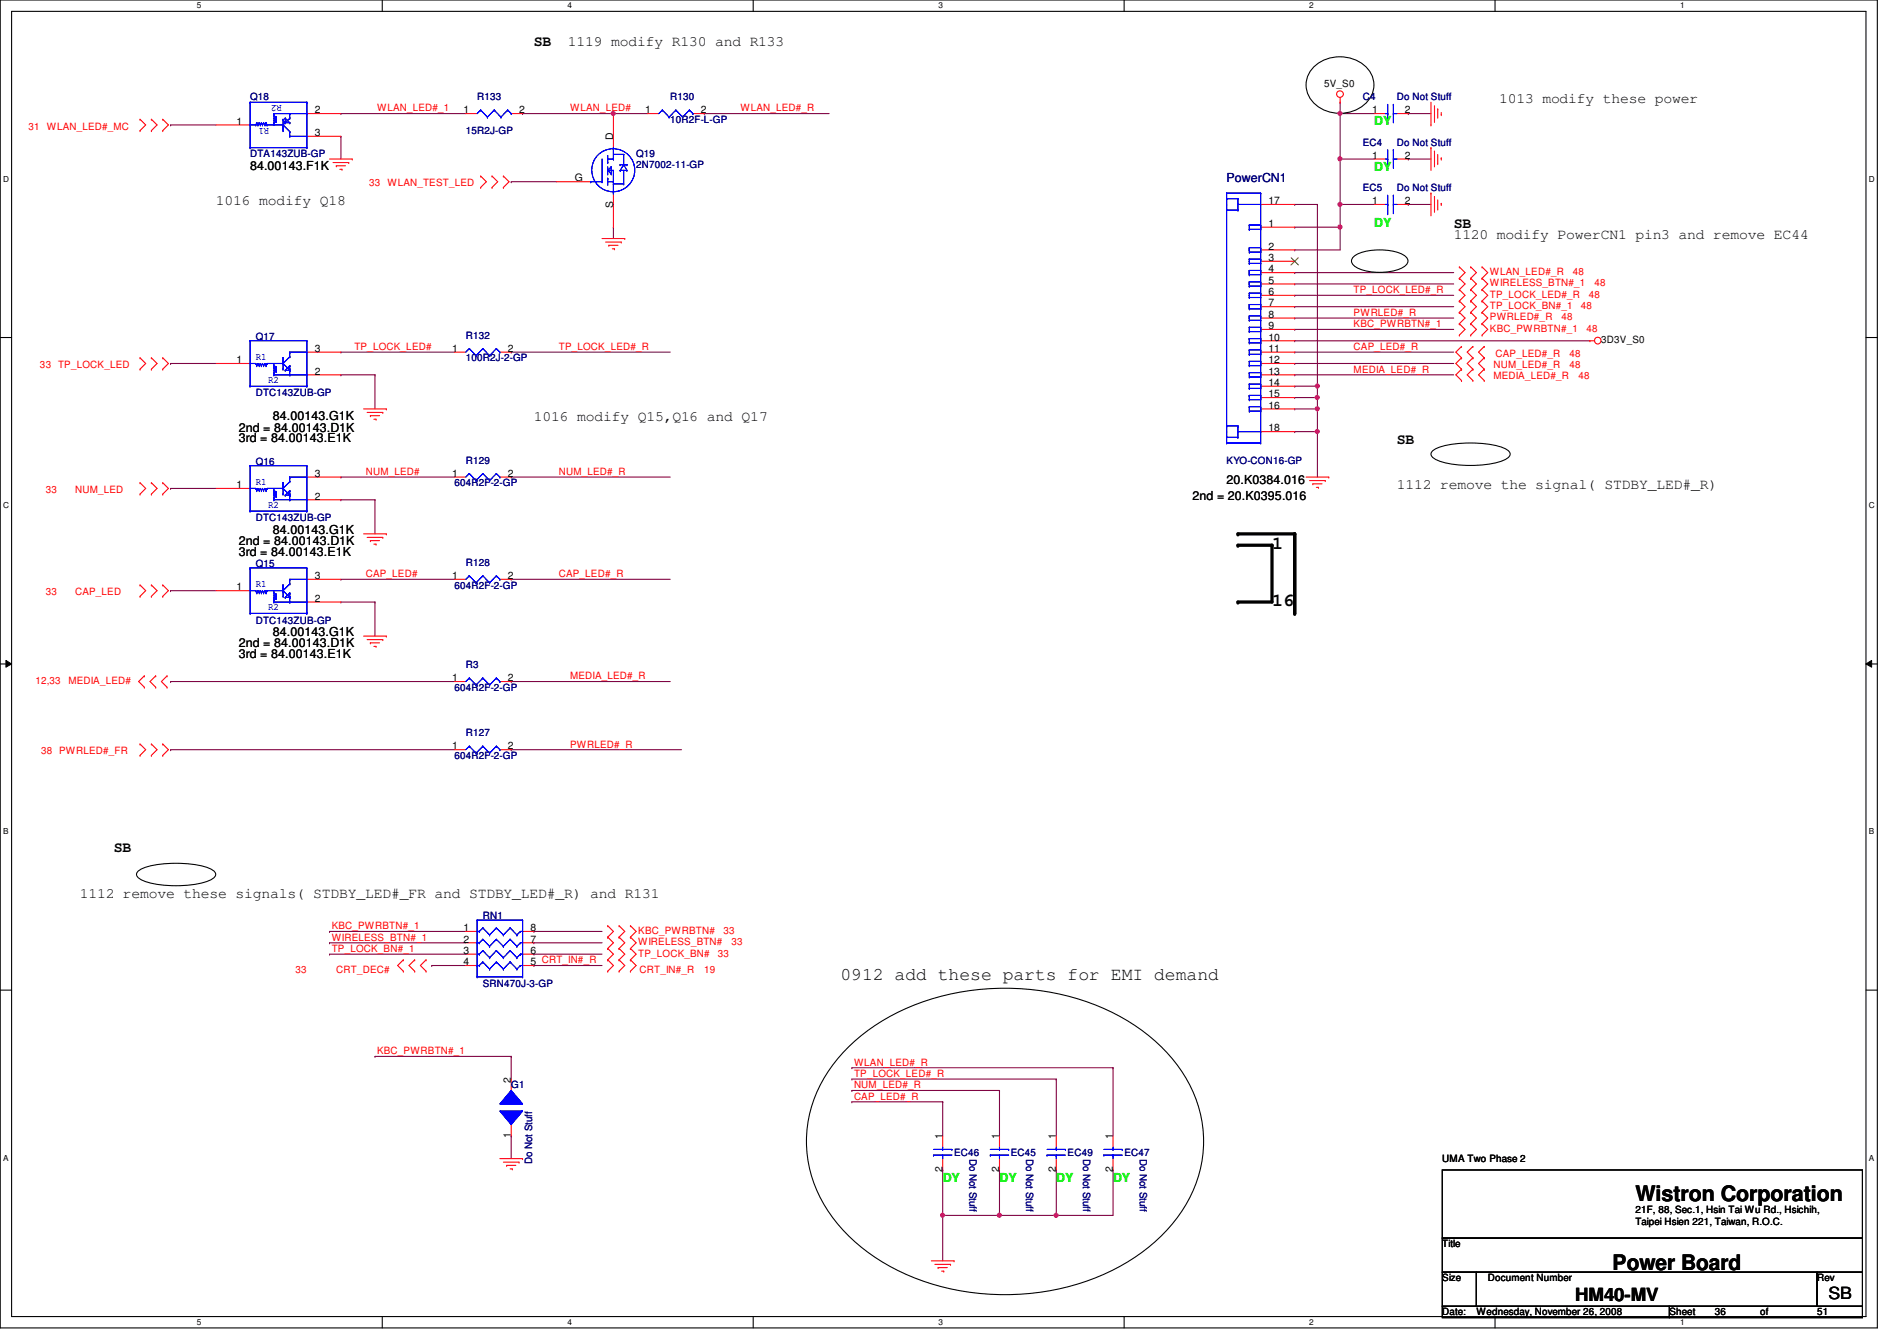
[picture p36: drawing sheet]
<svg xmlns="http://www.w3.org/2000/svg" width="297mm" height="210mm" viewBox="0 0 297 210" stroke-linecap="round" stroke-linejoin="round" font-family="sans-serif">
<defs><g id="words">
<g font-size="3.3">
<text x="256.1" y="188">Wistron Corporation</text>
<text x="252.5" y="198.7">Power Board</text>
</g>
<g font-size="2.8">
<text x="199.2" y="85.9">1</text>
<text x="199.2" y="94.8">16</text>
<text x="131.6" y="153.4">0912 add these parts for EMI demand</text>
<text x="246.6" y="203.7">HM40-MV</text>
</g>
<text font-size="2.6" x="286.3" y="203.3">SB</text>
<g font-size="2.3">
<text x="83.6" y="7.2">SB</text>
<text x="88.9" y="7.2">1119 modify R130 and R133</text>
<text x="234.7" y="16.1">1013 modify these power</text>
<text x="33.8" y="32.1">1016 modify Q18</text>
<text x="227.6" y="35.6">SB</text>
<text x="227.6" y="37.4">1120 modify PowerCN1 pin3 and remove EC44</text>
<text x="83.6" y="65.9">1016 modify Q15,Q16 and Q17</text>
<text x="218.7" y="69.4">SB</text>
<text x="218.7" y="76.5">1112 remove the signal( STDBY_LED#_R)</text>
<text x="17.8" y="133.4">SB</text>
<text x="12.5" y="140.5">1112 remove these signals( STDBY_LED#_FR and STDBY_LED#_R) and R131</text>
</g>
<g font-size="1.9" fill="#0f0">
<text x="215.2" y="19.6">DY</text>
<text x="215.2" y="26.7">DY</text>
<text x="215.2" y="35.6">DY</text>
<text x="147.6" y="185">DY</text>
<text x="156.5" y="185">DY</text>
<text x="165.4" y="185">DY</text>
<text x="174.3" y="185">DY</text>
</g>
<g font-size="1.9">
<text x="39.2" y="26.7">84.00143.F1K</text>
<text x="42.7" y="65.8">84.00143.G1K</text>
<text x="37.4" y="67.6">2nd = 84.00143.D1K</text>
<text x="37.4" y="69.2">3rd = 84.00143.E1K</text>
<text x="192.1" y="75.7">20.K0384.016</text>
<text x="42.7" y="83.6">84.00143.G1K</text>
<text x="186.7" y="78.2">2nd = 20.K0395.016</text>
<text x="37.4" y="85.3">2nd = 84.00143.D1K</text>
<text x="37.4" y="87">3rd = 84.00143.E1K</text>
<text x="37.4" y="101.3">2nd = 84.00143.D1K</text>
<text x="42.7" y="99.6">84.00143.G1K</text>
<text x="37.4" y="103">3rd = 84.00143.E1K</text>
</g>
<text font-size="1.9" fill="#000080" x="192.1" y="28.4">PowerCN1</text>
<g font-size="1.6" fill="#000080">
<text x="39.2" y="15.7">Q18</text>
<text x="74.7" y="15.7">R133</text>
<text x="104.9" y="15.7">R130</text>
<text x="213.4" y="15.7">C4</text>
<text x="218.7" y="15.7">Do Not Stuff</text>
<text x="72.9" y="21">15R2J-GP</text>
<text x="104.9" y="19.2">10R2F-L-GP</text>
<text x="213.4" y="22.8">EC4</text>
<text x="218.7" y="22.8">Do Not Stuff</text>
<text x="39.2" y="24.6">DTA143ZUB-GP</text>
<text x="99.6" y="24.6">Q19</text>
<text x="99.6" y="26.3">2N7002-11-GP</text>
<text x="213.4" y="29.9">EC5</text>
<text x="218.7" y="29.9">Do Not Stuff</text>
<text x="40" y="53.2">Q17</text>
<text x="72.9" y="53">R132</text>
<text x="72.9" y="56.6">100R2J-2-GP</text>
<text x="40" y="62.1">DTC143ZUB-GP</text>
<text x="40" y="72.7">Q16</text>
<text x="71.2" y="76.1">604R2F-2-GP</text>
<text x="72.9" y="72.6">R129</text>
<text x="192.1" y="72.6">KYO-CON16-GP</text>
<text x="40" y="81.6">DTC143ZUB-GP</text>
<text x="40" y="88.7">Q15</text>
<text x="72.9" y="88.6">R128</text>
<text x="71.2" y="92.1">604R2F-2-GP</text>
<text x="40" y="97.6">DTC143ZUB-GP</text>
<text x="72.9" y="104.6">R3</text>
<text x="71.2" y="108.1">604R2F-2-GP</text>
<text x="71.2" y="118.8">604R2F-2-GP</text>
<text x="72.9" y="115.2">R127</text>
<text x="75.6" y="143.8">RN1</text>
<text x="75.6" y="154.5">SRN470J-3-GP</text>
<text x="80" y="170.3">G1</text>
<text x="83.3" y="182.2" transform="rotate(-90 83.3 182.2)">Do Not Stuff</text>
<text x="149.4" y="181">EC46</text>
<text x="151.8" y="181.4" transform="rotate(90 151.8 181.4)">Do Not Stuff</text>
<text x="158.3" y="181">EC45</text>
<text x="160.7" y="181.4" transform="rotate(90 160.7 181.4)">Do Not Stuff</text>
<text x="167.2" y="181">EC49</text>
<text x="169.6" y="181.4" transform="rotate(90 169.6 181.4)">Do Not Stuff</text>
<text x="176.1" y="181">EC47</text>
<text x="178.5" y="181.4" transform="rotate(90 178.5 181.4)">Do Not Stuff</text>
</g>
<g font-size="1.6" fill="#00f">
<text x="44.2" y="16.5" transform="rotate(180 44.2 16.5)">R2</text>
<text x="42.2" y="20" transform="rotate(180 42.2 20)">R1</text>
<text x="40" y="56.3">R1</text>
<text x="42" y="59.9">R2</text>
<text x="40" y="75.9">R1</text>
<text x="42" y="79.5">R2</text>
<text x="40" y="91.9">R1</text>
<text x="42" y="95.5">R2</text>
</g>
<g font-size="1.6">
<text x="49.3" y="17.7">2</text>
<text x="72.6" y="17.7">1</text>
<text x="81.3" y="17.7">2</text>
<text x="101" y="17.7">1</text>
<text x="109.7" y="17.7">2</text>
<text x="207.3" y="13.5">5V_S0</text>
<text x="214.8" y="17.7">1</text>
<text x="220" y="17.7">2</text>
<text x="37" y="19.5">1</text>
<text x="49.3" y="21.3">3</text>
<text x="96" y="21.9" transform="rotate(-90 96 21.9)">D</text>
<text x="90" y="28.4">G</text>
<text x="214.8" y="24.8">1</text>
<text x="220" y="24.8">2</text>
<text x="96" y="32.6" transform="rotate(-90 96 32.6)">S</text>
<text x="198.6" y="32">17</text>
<text x="198.6" y="35.5">1</text>
<text x="214.8" y="32">1</text>
<text x="220" y="32">2</text>
<text x="198.6" y="39.1">2</text>
<text x="198.6" y="40.9">3</text>
<text x="198.6" y="42.6">4</text>
<text x="198.6" y="44.4">5</text>
<text x="198.6" y="46.2">6</text>
<text x="198.6" y="48">7</text>
<text x="198.6" y="49.7">8</text>
<text x="198.6" y="51.5">9</text>
<text x="198.6" y="53.3">10</text>
<text x="250.7" y="53.7">3D3V_S0</text>
<text x="37" y="56.9">1</text>
<text x="49.3" y="58.6">2</text>
<text x="49.3" y="55.1">3</text>
<text x="70.8" y="55.1">1</text>
<text x="79.5" y="55.1">2</text>
<text x="198.6" y="55.1">11</text>
<text x="198.6" y="56.9">12</text>
<text x="198.6" y="58.6">13</text>
<text x="198.6" y="60.4">14</text>
<text x="198.6" y="62.2">15</text>
<text x="198.6" y="64">16</text>
<text x="198.6" y="67.5">18</text>
<text x="37" y="76.4">1</text>
<text x="49.3" y="74.6">3</text>
<text x="70.8" y="74.6">1</text>
<text x="79.5" y="74.6">2</text>
<text x="49.3" y="78.2">2</text>
<text x="37" y="92.4">1</text>
<text x="49.3" y="94.2">2</text>
<text x="49.3" y="90.6">3</text>
<text x="70.8" y="90.6">1</text>
<text x="79.5" y="90.6">2</text>
<text x="70.8" y="106.6">1</text>
<text x="79.5" y="106.6">2</text>
<text x="70.8" y="117.3">1</text>
<text x="79.5" y="117.3">2</text>
<text x="72.6" y="145.8">1</text>
<text x="72.6" y="147.5">2</text>
<text x="72.6" y="149.3">3</text>
<text x="83.1" y="149.3">6</text>
<text x="83.1" y="147.5">7</text>
<text x="83.1" y="145.8">8</text>
<text x="72.6" y="151.1">4</text>
<text x="83.1" y="151.1">5 CRT_IN#_R</text>
<text x="80" y="169.5" transform="rotate(-90 80 169.5)">2</text>
<text x="80" y="178.1" transform="rotate(-90 80 178.1)">1</text>
<text x="147.6" y="178.4" transform="rotate(-90 147.6 178.4)">1</text>
<text x="156.5" y="178.4" transform="rotate(-90 156.5 178.4)">1</text>
<text x="165.4" y="178.4" transform="rotate(-90 165.4 178.4)">1</text>
<text x="174.2" y="178.4" transform="rotate(-90 174.2 178.4)">1</text>
<text x="147.6" y="183.5" transform="rotate(-90 147.6 183.5)">2</text>
<text x="156.5" y="183.5" transform="rotate(-90 156.5 183.5)">2</text>
<text x="165.4" y="183.5" transform="rotate(-90 165.4 183.5)">2</text>
<text x="174.2" y="183.5" transform="rotate(-90 174.2 183.5)">2</text>
<text x="225.8" y="181.9">UMA Two Phase 2</text>
<text x="256.1" y="189.9">21F, 88, Sec.1, Hsin Tai Wu Rd., Hsichih,</text>
<text x="256.1" y="191.7">Taipei Hsien 221, Taiwan, R.O.C.</text>
<text x="225.8" y="195.2">Title</text>
<text x="225.8" y="200.6">Size</text>
<text x="233" y="200.6">Document Number</text>
<text x="284.5" y="200.6">Rev</text>
<text x="225.8" y="205.9">Date:</text>
<text x="231.2" y="205.9">Wednesday, November 26, 2008</text>
<text x="261.4" y="205.9">Sheet</text>
<text x="268.5" y="205.9">36</text>
<text x="275.6" y="205.9">of</text>
<text x="284.5" y="205.9">51</text>
</g>
<g font-size="1.6" fill="#f00">
<text x="59.1" y="17.4">WLAN_LED#_1</text>
<text x="89.3" y="17.4">WLAN_LED#</text>
<text x="115.9" y="17.4">WLAN_LED#_R</text>
<text x="4.5" y="20.3">31 WLAN_LED#_MC</text>
<text x="57.8" y="29.2">33 WLAN_TEST_LED</text>
<text x="212" y="45.9">TP_LOCK_LED#_R</text>
<text x="233.3" y="44.8">WIRELESS_BTN#_1</text>
<text x="233.3" y="43.1">WLAN_LED#_R</text>
<text x="233.3" y="46.6">TP_LOCK_LED#_R</text>
<text x="246.3" y="43.1">48</text>
<text x="248.8" y="46.6">48</text>
<text x="249.7" y="44.8">48</text>
<text x="212" y="49.4">PWRLED#_R</text>
<text x="212" y="51.2">KBC_PWRBTN#_1</text>
<text x="233.3" y="48.4">TP_LOCK_BN#_1</text>
<text x="233.3" y="51.9">KBC_PWRBTN#_1</text>
<text x="233.3" y="50.2">PWRLED#_R</text>
<text x="244.5" y="50.2">48</text>
<text x="247.5" y="48.4">48</text>
<text x="248.4" y="51.9">48</text>
<text x="6.3" y="57.6">33 TP_LOCK_LED</text>
<text x="55.5" y="54.8">TP_LOCK_LED#</text>
<text x="87.5" y="54.8">TP_LOCK_LED#_R</text>
<text x="212" y="58.3">MEDIA_LED#_R</text>
<text x="212" y="54.8">CAP_LED#_R</text>
<text x="233.8" y="57.6">NUM_LED#_R</text>
<text x="233.8" y="59.4">MEDIA_LED#_R</text>
<text x="234.2" y="55.8">CAP_LED#_R</text>
<text x="245.7" y="55.8">48</text>
<text x="245.7" y="57.6">48</text>
<text x="247.2" y="59.4">48</text>
<text x="7.2" y="77.2">33</text>
<text x="11.8" y="77.2">NUM_LED</text>
<text x="57.3" y="74.3">NUM_LED#</text>
<text x="87.5" y="74.3">NUM_LED#_R</text>
<text x="7.2" y="93.2">33</text>
<text x="11.8" y="93.2">CAP_LED</text>
<text x="57.3" y="90.3">CAP_LED#</text>
<text x="87.5" y="90.3">CAP_LED#_R</text>
<text x="5.5" y="107.1">12,33</text>
<text x="10.7" y="107.1">MEDIA_LED#</text>
<text x="89.3" y="106.3">MEDIA_LED#_R</text>
<text x="6.4" y="118.1">38 PWRLED#_FR</text>
<text x="89.3" y="117">PWRLED#_R</text>
<text x="51.9" y="145.5">KBC_PWRBTN#_1</text>
<text x="51.9" y="147.2">WIRELESS_BTN#_1</text>
<text x="51.9" y="149">TP_LOCK_BN#_1</text>
<text x="99.9" y="148">WIRELESS_BTN#</text>
<text x="99.9" y="146.2">KBC_PWRBTN#</text>
<text x="99.9" y="149.7">TP_LOCK_BN#</text>
<text x="112.4" y="149.7">33</text>
<text x="113.3" y="146.2">33</text>
<text x="114.6" y="148">33</text>
<text x="46.3" y="152.2">33</text>
<text x="52.7" y="152.2">CRT_DEC#</text>
<text x="100.2" y="152.2">CRT_IN#_R</text>
<text x="110.3" y="152.2">19</text>
<text x="59.1" y="165">KBC_PWRBTN#_1</text>
<text x="133.7" y="166.8">WLAN_LED#_R</text>
<text x="133.7" y="170.3">NUM_LED#_R</text>
<text x="133.7" y="168.6">TP_LOCK_LED#_R</text>
<text x="133.7" y="172.1">CAP_LED#_R</text>
</g>
<g font-size="1.3">
<text x="30.8" y="1.3">5</text>
<text x="88.9" y="1.3">4</text>
<text x="146.9" y="1.3">3</text>
<text x="205" y="1.3">2</text>
<text x="263.1" y="1.3">1</text>
<text x=".5" y="28.4">D</text>
<text x="292.6" y="28.4">D</text>
<text x=".5" y="79.5">C</text>
<text x="292.6" y="79.5">C</text>
<text x=".5" y="130.6">B</text>
<text x="292.6" y="130.6">B</text>
<text x=".5" y="181.7">A</text>
<text x="292.6" y="181.7">A</text>
<text x="30.8" y="207.4">5</text>
<text x="88.9" y="207.4">4</text>
<text x="146.9" y="207.4">3</text>
<text x="205" y="207.4">2</text>
<text x="263.1" y="207.4">1</text>
</g>
</g></defs>
<path d="M0 0h294v207.9h-294zM1.8 1.8h290.4v204.3h-290.4z" fill="none" stroke="#000" stroke-width=".17"/>
<g fill="#fff">
<path d="M30.8 .2h.7v1.4h-.7z"/>
<path d="M30.8 206.2h.7v1.4h-.7z"/>
</g>
<path d="M59.9 0v1.8M59.9 206.1v1.8" fill="none" stroke="#000" stroke-width=".17"/>
<g fill="#fff">
<path d="M88.9 .2h.6v1.4h-.6z"/>
<path d="M88.9 206.2h.6v1.4h-.6z"/>
</g>
<path d="M117.9 0v1.8M117.9 206.1v1.8" fill="none" stroke="#000" stroke-width=".17"/>
<g fill="#fff">
<path d="M146.9 .2h.7v1.4h-.7z"/>
<path d="M146.9 206.2h.7v1.4h-.7z"/>
</g>
<path d="M176 0v1.8M176 206.1v1.8" fill="none" stroke="#000" stroke-width=".17"/>
<g fill="#fff">
<path d="M205 .2h.7v1.4h-.7z"/>
<path d="M205 206.2h.7v1.4h-.7z"/>
</g>
<path d="M234.1 0v1.8M234.1 206.1v1.8" fill="none" stroke="#000" stroke-width=".17"/>
<g fill="#fff">
<path d="M263.1 .2h.7v1.4h-.7z"/>
<path d="M263.1 206.2h.7v1.4h-.7z"/>
<path d="M.5 27.3h.9v1.4h-.9z"/>
<path d="M292.6 27.3h.9v1.4h-.9z"/>
<path d="M.5 78.4h.9v1.4h-.9z"/>
<path d="M292.6 78.4h.9v1.4h-.9z"/>
</g>
<path d="M0 52.8h1.8M292.2 52.8h1.8" fill="none" stroke="#000" stroke-width=".17"/>
<g fill="#fff">
<path d="M.5 129.5h.8v1.4h-.8z"/>
<path d="M292.6 129.5h.9v1.4h-.9z"/>
</g>
<path d="M0 103.9h1.8M292.2 103.9h1.8" fill="none" stroke="#000" stroke-width=".17"/>
<path d="M.9 103.4l.9 .5-.9 .5zM292.2 103.9l.9-.5v1z" fill="#000"/>
<path d="M.9 103.4l.9 .5-.9 .5zM292.2 103.9l.9-.5v1z" fill="none" stroke="#000" stroke-width=".16"/>
<g fill="#fff">
<path d="M.5 180.5h.8v1.4h-.8z"/>
<path d="M292.6 180.5h.9v1.4h-.9z"/>
</g>
<path d="M0 155h1.8M292.2 155h1.8" fill="none" stroke="#000" stroke-width=".17"/>
<path d="M202.7 35.6h.1M202.7 35.6h7.1M209.8 32h.1M209.8 24.9h.1M209.8 32h5.4M209.8 24.9v7.1" fill="none" stroke="#800040" stroke-width=".17"/>
<circle cx="209.8" cy="32" r=".32" fill="#f0f"/>
<circle cx="209.8" cy="32" r=".32" fill="none" stroke="#f0f" stroke-width=".17"/>
<path d="M209.8 17.8h.1M209.8 17.8v7.1M209.8 24.9h.1M209.8 24.9h5.4" fill="none" stroke="#800040" stroke-width=".17"/>
<circle cx="209.8" cy="24.9" r=".32" fill="#f0f"/>
<circle cx="209.8" cy="24.9" r=".32" fill="none" stroke="#f0f" stroke-width=".17"/>
<path d="M209.8 32h.1M209.8 32v3.6" fill="none" stroke="#800040" stroke-width=".17"/>
<circle cx="209.8" cy="35.5" r=".32" fill="#f0f"/>
<circle cx="209.8" cy="35.5" r=".32" fill="none" stroke="#f0f" stroke-width=".17"/>
<path d="M220.5 32h.1M220.5 32h3.6M206.3 60.5h.1M206.3 60.5v1.7" fill="none" stroke="#800040" stroke-width=".17"/>
<circle cx="206.3" cy="60.4" r=".32" fill="#f0f"/>
<circle cx="206.3" cy="60.4" r=".32" fill="none" stroke="#f0f" stroke-width=".17"/>
<path d="M209.8 16h.1M209.8 16v1.8M202.7 62.2h.1M202.7 62.2h3.6M206.3 67.6h.1M206.3 67.6v7.1" fill="none" stroke="#800040" stroke-width=".17"/>
<circle cx="206.3" cy="67.5" r=".32" fill="#f0f"/>
<circle cx="206.3" cy="67.5" r=".32" fill="none" stroke="#f0f" stroke-width=".17"/>
<path d="M209.8 17.8h.1M209.8 17.8h5.4M220.5 17.8h.1M220.5 17.8h3.6M220.5 24.9h.1M220.5 24.9h3.6" fill="none" stroke="#800040" stroke-width=".17"/>
<circle cx="209.8" cy="17.8" r=".32" fill="#f0f"/>
<circle cx="209.8" cy="17.8" r=".32" fill="none" stroke="#f0f" stroke-width=".17"/>
<g fill="none" stroke="#800040" stroke-width=".17">
<path d="M26.7 19.6h.1M26.7 19.6h7.1M53.4 17.8h.1M53.4 17.8h19.5M81.8 17.8h.1M81.8 17.8h19.6M96.1 17.8h.1M26.7 56.9h.1M26.7 56.9h7.1M53.4 55.1h.1M53.4 58.7h.1M53.4 55.1h17.8"/>
<path d="M53.4 58.7h5.3M58.7 58.7h.1M58.7 58.7v5.3M80 117.3h.1M80 117.3h26.7"/>
</g>
<circle cx="96" cy="17.8" r=".32" fill="#f0f"/>
<circle cx="96" cy="17.8" r=".32" fill="none" stroke="#f0f" stroke-width=".17"/>
<g fill="none" stroke="#800040" stroke-width=".17">
<path d="M53.4 21.3h.1M53.4 21.3v3.6M80 28.4h.1M80 28.4h7.2M96.1 35.6h.1M96.1 35.6v1.7M133.4 170.7h.1M133.4 170.7h23.1M165.4 168.9h.1M165.4 168.9v8.9M174.3 167.1h.1M174.3 167.1v10.7"/>
<path d="M147.6 183.1h.1M147.6 183.1v7.1M156.5 190.2h.1M156.5 190.2h8.9"/>
</g>
<circle cx="156.5" cy="190.2" r=".32" fill="#f0f"/>
<circle cx="156.5" cy="190.2" r=".32" fill="none" stroke="#f0f" stroke-width=".17"/>
<g fill="none" stroke="#800040" stroke-width=".17">
<path d="M133.4 168.9h.1M133.4 167.1h.1M133.4 172.5h.1M133.4 168.9h32M133.4 167.1h40.9M133.4 172.5h14.2M147.6 172.5h.1M147.6 172.5v5.3M147.6 190.2h.1M147.6 190.2v7.2M156.5 183.1h.1M156.5 183.1v7.1"/>
<path d="M165.4 183.1h.1M165.4 183.1v7.1"/>
</g>
<circle cx="165.4" cy="190.2" r=".32" fill="#f0f"/>
<circle cx="165.4" cy="190.2" r=".32" fill="none" stroke="#f0f" stroke-width=".17"/>
<path d="M110.3 17.8h.1M110.3 17.8h19.5M80 55.1h.1M80 55.1h24.9M156.5 170.7h.1M156.5 170.7v7.1M147.6 190.2h.1M147.6 190.2h8.9M165.4 190.2h.1M174.3 183.1h.1M174.3 183.1v7.1h-8.9" fill="none" stroke="#800040" stroke-width=".17"/>
<circle cx="147.6" cy="190.2" r=".32" fill="#f0f"/>
<circle cx="147.6" cy="190.2" r=".32" fill="none" stroke="#f0f" stroke-width=".17"/>
<g fill="none" stroke="#800040" stroke-width=".17">
<path d="M202.7 39.1h.1M206.3 32h.1M206.3 32v28.5h-3.6M209.8 35.6h.1M209.8 35.6v3.5h-7.1M202.7 44.4h.1M202.7 58.7h.1M202.7 56.9h.1M202.7 55.1h.1M202.7 48h.1M202.7 42.7h.1M202.7 49.8h.1"/>
<path d="M202.7 46.2h.1M202.7 51.6h.1M202.7 44.4h24.9M202.7 58.7h24.9M202.7 56.9h24.9M202.7 55.1h24.9M202.7 48h24.9M202.7 42.7h24.9M202.7 49.8h24.9M202.7 46.2h24.9M202.7 51.6h24.9M26.7 76.5h.1"/>
<path d="M26.7 76.5h7.1M53.4 74.7h.1M53.4 78.2h.1M53.4 74.7h17.8M53.4 78.2h5.3M58.7 78.2h.1M58.7 78.2v5.4M80 74.7h.1M80 74.7h24.9M202.7 60.5h.1M202.7 64h.1M206.3 62.2h.1"/>
<path d="M206.3 62.2v1.8h-3.6M26.7 92.5h.1M26.7 92.5h7.1M53.4 94.2h.1M53.4 90.7h.1M53.4 94.2h5.3M53.4 90.7h17.8M58.7 94.2h.1M58.7 94.2v5.4M80 90.7h.1M80 90.7h24.9M26.7 106.7h.1"/>
<path d="M26.7 106.7h44.5M80 106.7h.1M80 106.7h24.9M51.6 145.8h.1M51.6 147.6h.1M51.6 149.4h.1M51.6 147.6h21.3M51.6 145.8h21.3M51.6 149.4h21.3M67.6 151.1h.1M67.6 151.1h5.3M83.6 147.6h.1"/>
<path d="M83.6 145.8h.1M83.6 149.4h.1M83.6 151.1h.1M83.6 147.6h10.7M83.6 145.8h10.7M83.6 149.4h10.7M83.6 151.1h10.7M58.7 165.4h.1M58.7 165.4h21.3M80 177.8h.1M80 165.4h.1M80 165.4v3.5"/>
<path d="M80 177.8v3.6"/>
</g>
<circle cx="206.3" cy="62.2" r=".32" fill="#f0f"/>
<circle cx="206.3" cy="62.2" r=".32" fill="none" stroke="#f0f" stroke-width=".17"/>
<path d="M202.7 67.6h.1M206.3 64h.1M206.3 64v3.6h-3.6" fill="none" stroke="#800040" stroke-width=".17"/>
<circle cx="206.3" cy="64" r=".32" fill="#f0f"/>
<circle cx="206.3" cy="64" r=".32" fill="none" stroke="#f0f" stroke-width=".17"/>
<path d="M202.7 32h.1M202.7 32h3.6M202.7 53.3h.1M202.7 53.3h46.3M26.7 117.3h.1M26.7 117.3h44.5" fill="none" stroke="#800040" stroke-width=".17"/>
<g fill="none" stroke="#f00" stroke-width=".17">
<path d="M21.9 18.7h.1M21.9 18.7l.9 .9-.9 .8M23.7 18.7h.1M23.7 18.7l.9 .9-.9 .8M25.5 18.7h.1M25.5 18.7l.9 .9-.9 .8M33.8 19.6h5.4M48 17.8h5.4M72.9 17.8h1.8M80 17.8h1.8M96.1 17.8v5.3M101.4 17.8h1.8"/>
<path d="M108.5 17.8h1.8M209.8 16h.1M209.8 15.3v.7M215.2 17.8h1.8M218.7 17.8h1.8M224.1 19.6h.1M224.1 16v3.6M224.6 19h.1M224.6 16.6v2.4M225.1 17.1h.1M225.1 17.1v1.4M225.7 17.9h.1"/>
<path d="M225.7 17.6v.3M21.9 20.4h.1M23.7 20.4h.1M25.5 20.4h.1M48 21.3h5.4M51.6 24.9h3.6M52.2 25.4h2.4M52.7 26h.1M52.7 26h1.4M53.2 26.5h.3M53.5 26.5h.1M54.6 25.4h.1"/>
<path d="M55.2 24.9h.1M75.3 29.3h.1M75.3 27.6h.1M75.3 27.6l.9 .8-.9 .9M77 27.6h.1M77 29.3h.1M77 27.6l.9 .8-.9 .9M78.8 29.3h.1M78.8 27.6h.1M78.8 27.6l.9 .8-.9 .9M87.2 28.4h5.3M94.3 37.3h3.5"/>
<path d="M94.8 37.9h2.5M95.3 38.4h.1M95.3 38.4h1.5M95.9 38.9h.3M96.1 30.2v5.4M96.2 38.9h.1M97.3 37.9h.1M97.8 37.3h.1M197.4 32h5.3M197.4 35.6h5.3M197.4 39.1h5.3M224.1 30.2h.1"/>
<path d="M224.1 23.1h.1M224.1 23.1v3.6M224.1 30.2v3.6M224.6 30.8h.1M224.6 23.7h.1M224.6 23.7v2.4M224.6 30.8v2.4M225.1 32.7h.1M225.1 25.6h.1M225.1 24.2v1.4M225.1 31.3v1.4M225.7 31.8h.1"/>
<path d="M225.7 24.7h.1M225.7 24.7v.4M225.7 31.8v.4M21.9 57.8h.1M21.9 56h.1M21.9 56l.9 .9-.9 .9M23.7 56h.1M23.7 57.8h.1M23.7 56l.9 .9-.9 .9M25.5 57.8h.1M25.5 56h.1M25.5 56l.9 .9-.9 .9"/>
<path d="M33.8 56.9h5.4M48 58.7h5.4M48 55.1h5.4M197.4 53.3h5.3M197.4 58.7h5.3M197.4 56.9h5.3M197.4 55.1h5.3M197.4 40.9h5.3M197.4 42.7h5.3M197.4 44.4h5.3M197.4 46.2h5.3M197.4 48h5.3"/>
<path d="M197.4 49.8h5.3M197.4 51.6h5.3M228.5 48.9h.1M228.5 47.1h.1M228.5 45.3h.1M228.5 43.6h.1M228.5 41.8h.1M228.5 52.5h.1M228.5 50.7h.1M228.5 45.3l.9 .9-.9 .9M228.5 48.9l.9 .9-.9 .9M228.5 47.1l.9 .9-.9 .9"/>
<path d="M228.5 50.7l.9 .9-.9 .9M228.5 43.6l.9 .8-.9 .9M228.5 41.8l.9 .9-.9 .9M228.9 57.8h.1M228.9 56h.1M228.9 54.2h.1M228.9 59.6h.1M228.9 57.8l-.9 .9 .9 .9M228.9 54.2l-.9 .9 .9 .9M228.9 56l-.9 .9 .9 .9M230.3 47.1h.1M230.3 48.9h.1"/>
<path d="M230.3 43.6h.1M230.3 45.3h.1M230.3 41.8h.1M230.3 50.7h.1M230.3 52.5h.1M230.3 47.1l.9 .9-.9 .9M230.3 45.3l.9 .9-.9 .9M230.3 48.9l.9 .9-.9 .9M230.3 43.6l.9 .8-.9 .9M230.3 41.8l.9 .9-.9 .9M230.3 50.7l.9 .9-.9 .9M230.6 56h.1"/>
<path d="M230.6 57.8h.1M230.6 54.2h.1M230.6 59.6h.1M230.6 56l-.9 .9 .9 .9M230.6 54.2l-.9 .9 .9 .9M230.6 57.8l-.9 .9 .9 .9M232.1 48.9h.1M232.1 47.1h.1M232.1 45.3h.1M232.1 43.6h.1M232.1 41.8h.1M232.1 52.5h.1"/>
<path d="M232.1 50.7h.1M232.1 48.9l.9 .9-.9 .9M232.1 45.3l.9 .9-.9 .9M232.1 43.6l.9 .8-.9 .9M232.1 47.1l.9 .9-.9 .9M232.1 41.8l.9 .9-.9 .9M232.1 50.7l.9 .9-.9 .9M232.4 57.8h.1M232.4 56h.1M232.4 54.2h.1M232.4 59.6h.1M232.4 54.2l-.9 .9 .9 .9"/>
<path d="M232.4 57.8l-.9 .9 .9 .9M232.4 56l-.9 .9 .9 .9M249 53.3h.1M249 53.3h.7M21.9 77.3h.1M21.9 75.6h.1M21.9 75.6l.9 .9-.9 .8M23.7 75.6h.1M23.7 77.3h.1M23.7 75.6l.9 .9-.9 .8M25.5 77.3h.1M25.5 75.6h.1"/>
<path d="M25.5 75.6l.9 .9-.9 .8M56.9 64h3.6M57.5 64.6h2.4M58 65.1h.1M58 65.1h1.4M58.5 65.6h.4M58.9 65.6h.1M59.9 64.6h.1M60.5 64h.1M71.2 74.7h1.7M78.3 74.7h1.7M197.4 64h5.3"/>
<path d="M197.4 60.5h5.3M197.4 62.2h5.3M197.4 67.6h5.3M204.5 74.7h3.6M205.1 75.2h2.4M205.6 75.7h.1M205.6 75.7h1.4M206.1 76.3h.4M206.5 76.3h.1M207.5 75.2h.1M208.1 74.7h.1M21.9 93.3h.1"/>
<path d="M21.9 91.6h.1M21.9 91.6l.9 .9-.9 .8M23.7 91.6h.1M23.7 93.3h.1M23.7 91.6l.9 .9-.9 .8M25.5 93.3h.1M25.5 91.6h.1M25.5 91.6l.9 .9-.9 .8M56.9 99.6h3.6M56.9 83.6h3.6M57.5 84.1h2.4M58 84.6h.1"/>
<path d="M58 84.6h1.4M58.5 85.2h.4M58.9 85.2h.1M59.9 84.1h.1M60.5 99.6h.1M60.5 83.6h.1M71.2 90.7h1.7M78.3 90.7h1.7M21.9 118.2h.1M21.9 116.5h.1M21.9 116.5l.9 .8-.9 .9M22.6 107.6h.1"/>
<path d="M22.6 105.8h.1M22.6 105.8l-.9 .9 .9 .9M23.7 116.5h.1M23.7 118.2h.1M23.7 116.5l.9 .8-.9 .9M24.4 105.8h.1M24.4 107.6h.1M24.4 105.8l-.9 .9 .9 .9M25.5 118.2h.1M25.5 116.5h.1M25.5 116.5l.9 .8-.9 .9M26.2 107.6h.1"/>
<path d="M26.2 105.8h.1M26.2 105.8l-.9 .9 .9 .9M57.5 100.1h2.4M58 100.6h.1M58 100.6h1.4M58.5 101.2h.4M58.9 101.2h.1M59.9 100.1h.1M71.2 117.3h1.7M71.2 106.7h1.7M78.3 117.3h1.7M78.3 106.7h1.7"/>
<path d="M63.2 150.2h.1M63.2 152h.1M63.2 150.2l-.9 .9 .9 .9M64.9 152h.1M64.9 150.2h.1M64.9 150.2l-.9 .9 .9 .9M66.7 150.2h.1M66.7 152h.1M66.7 150.2l-.9 .9 .9 .9M95.2 148.5h.1M95.2 146.7h.1M95.2 144.9h.1"/>
<path d="M95.2 150.2h.1M95.2 152h.1M95.2 144.9l.9 .9-.9 .9M95.2 148.5l.9 .9-.9 .8M95.2 146.7l.9 .9-.9 .9M95.2 150.2l.9 .9-.9 .9M96.9 146.7h.1M96.9 148.5h.1M96.9 144.9h.1M96.9 150.2h.1M96.9 152h.1M96.9 146.7l.9 .9-.9 .9"/>
<path d="M96.9 148.5l.9 .9-.9 .8M96.9 144.9l.9 .9-.9 .9M96.9 150.2l.9 .9-.9 .9M98.7 148.5h.1M98.7 146.7h.1M98.7 144.9h.1M98.7 150.2h.1M98.7 152h.1M98.7 148.5l.9 .9-.9 .8M98.7 144.9l.9 .9-.9 .9M98.7 150.2l.9 .9-.9 .9M98.7 146.7l.9 .9-.9 .9"/>
<path d="M80 168.9v1.8M80 176v1.8M147.6 177.8v1.8M156.5 177.8v1.8M165.4 177.8v1.8M174.3 177.8v1.8M78.3 181.4h3.5M78.8 181.9h2.5M79.3 182.4h.1M79.3 182.4h1.5M79.9 183h.3M80.2 183h.1"/>
<path d="M81.3 181.9h.1M81.8 181.4h.1M145.8 197.4h3.6M146.4 197.9h2.4M146.9 198.4h.1M146.9 198.4h1.4M147.4 199h.4M147.6 181.4v1.7M147.8 199h.1M148.8 197.9h.1M149.4 197.4h.1M156.5 181.4v1.7"/>
<path d="M165.4 181.4v1.7M174.3 181.4v1.7"/>
<circle cx="209.8" cy="14.7" r=".52"/>
<circle cx="250.2" cy="53.3" r=".52"/>
</g>
<path d="M205.8 10.4a6 6 0 0 1 8.6 .7 4 4 0 0 1-1.9 6 5.7 5.7 0 0 1-7.7-2.3 3.9 3.9 0 0 1 1-4.4zM212 40.2a8.2 8.2 0 0 1 6.5-.8 2.92 2.92 0 0 1 1.9 1.1 1.04 1.04 0 0 1-.7 1.3 9 9 0 0 1-7.3 0 1 1 0 0 1-.4-1.6zM224.5 70.5a13 13 0 0 1 6.9-1.1 9.9 9.9 0 0 1 4.7 1.1l.3 .3 .1 .3a1.77 1.77 0 0 1-1.5 1.1 17.3 17.3 0 0 1-10.1-.2l-.7-.6-.1-.3 .1-.3zM21.8 136.3a13 13 0 0 1 6.9-1.1 9.9 9.9 0 0 1 4.7 1.1l.3 .2 .1 .4a1.77 1.77 0 0 1-1.5 1.1 17.3 17.3 0 0 1-10.1-.2l-.7-.6-.1-.3 .1-.4zM133.1 163.7a35.1 35.1 0 0 1 24.2-9 35.2 35.2 0 0 1 24.3 9 20.3 20.3 0 0 1 6.5 18.7 23.6 23.6 0 0 1-11.3 15 38.5 38.5 0 0 1-38.9 0 23.6 23.6 0 0 1-11.3-15 19.8 19.8 0 0 1 5.1-17.3zM225.8 183.1h65.8v10.7h-65.8zM225.8 193.8h65.8v5.3h-65.8zM225.8 199.1h5.4v5.4h-5.4zM231.2 199.1h53.3v5.4h-53.3zM284.5 199.1h7.1v5.4h-7.1zM225.8 204.5h35.6v1.7h-35.6zM261.4 204.5h30.2v1.7h-30.2z" fill="none" stroke="#000" stroke-width=".17"/>
<path d="M193.8 85.3h5.4v8.9h-5.4M193.8 83.6h8.9v12.4" fill="none" stroke="#000" stroke-width=".51"/>
<g fill="#000">
<circle cx="193.8" cy="94.2" r=".25"/>
<circle cx="193.8" cy="83.6" r=".25"/>
<circle cx="193.8" cy="85.3" r=".25"/>
<circle cx="199.2" cy="85.3" r=".25"/>
<circle cx="202.7" cy="96" r=".25"/>
<circle cx="202.7" cy="83.6" r=".25"/>
</g>
<g fill="none" stroke="#00f" stroke-width=".17">
<path d="M39.2 16h.1M39.2 16v7.1M39.2 19.6h.8M39.2 16h8.8M40 19.6h.1M40.2 19.2h.1M40.2 19.2l-.2 .4M40.2 19.2l.2 .4M40.4 19.6h.1M40.6 19.2h.1M40.6 19.2l-.2 .4M40.6 19.2l.2 .4"/>
<path d="M40.8 19.6h.1M40.9 19.2h.1M40.9 19.2l-.1 .4M40.9 19.2l.2 .4M41.1 19.6h.1M41.3 19.2h.1M41.3 19.2l-.2 .4M41.3 19.2l.2 .4M41.5 19.6h.1M41.7 19.2h.1M41.7 19.2l-.2 .4M41.7 19.2l.1 .4"/>
<path d="M41.8 19.6h.1M41.8 19.6h2.5M42.9 19.2h.1M42.9 18.8h.1M42.9 18.5h.1M42.9 18.1h.1M42.9 17.8h.1M42.9 17.8v.3M42.9 19.2v.4M42.9 17.8h5.1M42.9 18.8l.4 .2M42.9 18.5l.4 .2"/>
<path d="M42.9 18.1l.4 .2M43.3 19h.1M43.3 18.7h.1M43.3 18.3h.1M43.3 19l-.4 .2M43.3 18.7l-.4 .1M43.3 18.3l-.4 .2M44.3 19.6h.1M44.3 18.7h.1M44.3 18.7v1.7M44.3 19.6l1.1 1M44.7 18.5h.1"/>
<path d="M44.7 19h.1M44.7 19.2h.1M44.7 19.2h.7M44.7 18.5l.7 .7M44.7 18.5v.7M45.4 18.5h.1M45.4 17.8h.1M45.4 19.2h.1M45.4 17.8v.7M45.4 18.5l-1.1 1.1M48 17.8h.1M48 16.2h.1"/>
<path d="M48 16h.1M48 16v7.1M75.3 17.2h.1M75.3 17.2l-.6 .6M75.3 17.2l1 1.1M76.3 18.3h.1M77.4 17.2h.1M77.4 17.2l-1.1 1.1M77.4 17.2l1 1.1M78.4 18.3h.1M79.5 17.2h.1M79.5 17.2l-1.1 1.1"/>
<path d="M79.5 17.2l.5 .6M80 17.8h.1M103.7 17.2h.1M103.7 17.2l-.5 .6M103.7 17.2l1.1 1.1M104.8 18.3h.1M105.8 17.2h.1M105.8 17.2l-1 1.1M105.8 17.2l1.1 1.1M106.9 18.3h.1M107.9 17.2h.1M107.9 17.2l-1 1.1"/>
<path d="M107.9 17.2l.6 .6M108.5 17.8h.1M217 17.8h.3M217.3 17.8h.1M217.3 19.2h.1M217.3 16.3v2.9M218.2 17.8h.1M218.2 16.3h.1M218.2 17.8h.5M218.2 16.3v2.9M39.2 23.1h.1M39.2 23.1h8.8"/>
<path d="M44.3 20.4h.1M45.4 20.6h.1M45.4 21.3h.1M45.4 20.6v.7M45.4 21.3h2.6M48 21.3h.1M48 23.1h.1M92.5 28.4h.1M92.5 28.4h1.8M94.3 28.4h.1M94.3 24.9v3.5M95.2 27.9h.1"/>
<path d="M95.2 25.4h.1M95.2 27.2h.1M95.2 26.7h.1M95.2 28.4h.9M95.2 24.3v1.1M95.2 26.1v1.1M95.2 27.9v1.1M95.2 24.9h.9M95.2 26.7h.9M95.2 26.7l.5 .5M95.7 26.1h.1M95.7 27.2h.1"/>
<path d="M95.7 26.1l-.5 .6M95.7 26.1v1.1M96.1 24.9h.1M96.1 23.1h.1M96.1 28.4h.1M96.1 30.2h.1M96.1 26.7h.1M96.1 28.8h.1M96.1 23.1v1.8M96.1 26.7v3.5M96.1 24.2h1.6M96.1 28.8h1.6"/>
<path d="M97.1 25.8h.1M97.1 26.7h.1M97.1 26.7h1.1M97.1 25.8h1.1M97.7 24.2h.1M97.7 25.8h.1M97.7 28.8h.1M97.7 24.2v1.6M97.7 26.7v2.1M97.7 25.8l.5 .9M97.7 25.8l-.6 .9M98.2 25.8h.1"/>
<path d="M98.2 26.7h.1M192.1 31.1h.1M192.1 32.9h.1M192.1 32h.1M192.1 30.2h.1M192.1 30.2v39.1M192.1 31.1h1.7M192.1 32.9h1.7M192.1 30.2h5.3M193.8 31.1h.1M193.8 32.9h.1M193.8 31.1v1.8"/>
<path d="M193.8 32h3.6M195.6 38.8h.1M195.6 39.5h.1M195.6 39.1h.1M195.6 35.2h.1M195.6 35.9h.1M195.6 35.2v.7M195.6 38.8v.7M195.6 38.8h1.8M195.6 39.5h1.8M195.6 35.2h1.8M195.6 35.9h1.8"/>
<path d="M197.4 38.8h.1M197.4 39.5h.1M197.4 32h.1M197.4 35.2h.1M197.4 35.9h.1M197.4 35.6h.1M197.4 30.2h.1M197.4 30.2v39.1M39.2 53.3h.1M39.2 56.9h.8M39.2 53.3v7.2M39.2 53.3h8.8"/>
<path d="M40 56.9h.1M40 56.9l.2 .3M40.2 57.2h.1M40.4 56.9h.1M40.4 56.9l-.2 .3M40.4 56.9l.2 .3M40.6 57.2h.1M40.8 56.9h.1M40.8 56.9l-.2 .3M40.8 56.9l.1 .3M40.9 57.2h.1M41.1 56.9h.1"/>
<path d="M41.1 56.9l-.2 .3M41.1 56.9l.2 .3M41.3 57.2h.1M41.5 56.9h.1M41.5 56.9l-.2 .3M41.5 56.9l.2 .3M41.7 57.2h.1M41.8 56.9h.1M41.8 56.9h2.5M41.8 56.9l-.1 .3M42.9 57.2h.1M42.9 57.6h.1"/>
<path d="M42.9 58h.1M42.9 58.3h.1M42.9 58.7h.1M42.9 58.7h5.1M42.9 56.9v.3M42.9 58.3v.4M42.9 57.2l.4 .2M42.9 57.6l.4 .2M42.9 58l.4 .1M43.3 57.4h.1M43.3 57.8h.1M43.3 58.1h.1"/>
<path d="M43.3 57.4l-.4 .2M43.3 57.8l-.4 .2M43.3 58.1l-.4 .2M44.3 56.9h.1M44.3 56h.1M44.3 57.8h.1M44.3 56v1.8M44.3 56.9l1.1 1.1M44.7 58h.1M44.7 58h.7M45.4 58h.1M45.4 58.7h.1"/>
<path d="M45.4 55.8h.1M45.4 55.1h.1M45.4 57.2h.1M45.4 57.8h.1M45.4 55.1v.7M45.4 57.2v1.5M45.4 55.8l-1.1 1.1M45.4 55.1h2.6M45.4 57.2l-.7 .8M48 58.7h.1M48 55.1h.1M48 53.3h.1"/>
<path d="M48 53.3v7.2M195.6 40.6h.1M195.6 41.2h.1M195.6 40.9h.1M195.6 42.3h.1M195.6 43h.1M195.6 42.7h.1M195.6 44.1h.1M195.6 44.8h.1M195.6 44.4h.1M195.6 45.9h.1M195.6 46.6h.1"/>
<path d="M195.6 46.2h.1M195.6 47.7h.1M195.6 48.3h.1M195.6 48h.1M195.6 49.4h.1M195.6 50.1h.1M195.6 49.8h.1M195.6 51.2h.1M195.6 51.9h.1M195.6 53h.1M195.6 53.7h.1M195.6 54.8h.1"/>
<path d="M195.6 55.5h.1M195.6 56.6h.1M195.6 57.2h.1M195.6 58.3h.1M195.6 59h.1M195.6 40.6v.6M195.6 42.3v.7M195.6 44.1v.7M195.6 45.9v.7M195.6 47.7v.6M195.6 49.4v.7M195.6 51.2v.7"/>
<path d="M195.6 53v.7M195.6 54.8v.7M195.6 56.6v.6M195.6 58.3v.7M195.6 40.6h1.8M195.6 41.2h1.8M195.6 42.3h1.8M195.6 43h1.8M195.6 44.1h1.8M195.6 44.8h1.8M195.6 45.9h1.8M195.6 46.6h1.8"/>
<path d="M195.6 47.7h1.8M195.6 48.3h1.8M195.6 49.4h1.8M195.6 50.1h1.8M195.6 51.2h1.8M195.6 51.9h1.8M195.6 53h1.8M195.6 53.7h1.8M195.6 54.8h1.8M195.6 55.5h1.8M195.6 56.6h1.8M195.6 57.2h1.8"/>
<path d="M195.6 58.3h1.8M195.6 59h1.8M197.4 40.6h.1M197.4 41.2h.1M197.4 42.3h.1M197.4 43h.1M197.4 44.1h.1M197.4 44.8h.1M197.4 45.9h.1M197.4 46.6h.1M197.4 47.7h.1M197.4 48.3h.1"/>
<path d="M197.4 49.4h.1M197.4 50.1h.1M197.4 51.2h.1M197.4 51.9h.1M197.4 51.6h.1M197.4 53h.1M197.4 53.7h.1M197.4 53.3h.1M197.4 54.8h.1M197.4 55.5h.1M197.4 55.1h.1M197.4 56.6h.1"/>
<path d="M197.4 57.2h.1M197.4 56.9h.1M197.4 58.3h.1M197.4 59h.1M197.4 58.7h.1M39.2 60.5h.1M39.2 60.5h8.8M48 60.3h.1M48 60.5h.1M73.5 74.1h.1M73.5 74.1l-.6 .6M73.5 74.1l1 1.1"/>
<path d="M74.5 75.2h.1M75.6 74.1h.1M75.6 74.1l-1.1 1.1M75.6 74.1l1.1 1.1M76.7 75.2h.1M77.7 74.1h.1M77.7 74.1l-1 1.1M77.7 74.1l.6 .6M78.3 74.7h.1M192.1 66.7h.1M192.1 68.5h.1M192.1 67.6h.1"/>
<path d="M192.1 69.3h.1M192.1 66.7h1.7M192.1 68.5h1.7M192.1 69.3h5.3M193.8 66.7h.1M193.8 68.5h.1M193.8 66.7v1.8M193.8 67.6h3.6M195.6 60.1h.1M195.6 60.8h.1M195.6 61.9h.1M195.6 62.6h.1"/>
<path d="M195.6 63.7h.1M195.6 64.3h.1M195.6 60.1v.7M195.6 61.9v.7M195.6 63.7v.6M195.6 60.1h1.8M195.6 60.8h1.8M195.6 61.9h1.8M195.6 62.6h1.8M195.6 63.7h1.8M195.6 64.3h1.8M197.4 60.1h.1"/>
<path d="M197.4 60.8h.1M197.4 60.5h.1M197.4 61.9h.1M197.4 62.6h.1M197.4 62.2h.1M197.4 63.7h.1M197.4 64.3h.1M197.4 64h.1M197.4 67.6h.1M197.4 69.3h.1M73.5 90.1h.1M73.5 90.1l-.6 .6"/>
<path d="M73.5 90.1l1 1.1M74.5 91.2h.1M75.6 90.1h.1M75.6 90.1l-1.1 1.1M75.6 90.1l1.1 1.1M76.7 91.2h.1M77.7 90.1h.1M77.7 90.1l-1 1.1M77.7 90.1l.6 .6M78.3 90.7h.1M73.5 116.8h.1M73.5 106.1h.1"/>
<path d="M73.5 116.8l-.6 .5M73.5 116.8l1 1.1M73.5 106.1l-.6 .6M73.5 106.1l1 1.1M74.5 117.9h.1M74.5 107.2h.1M75.6 116.8h.1M75.6 106.1h.1M75.6 116.8l-1.1 1.1M75.6 116.8l1.1 1.1M75.6 106.1l-1.1 1.1M75.6 106.1l1.1 1.1"/>
<path d="M76.7 117.9h.1M76.7 107.2h.1M77.7 116.8h.1M77.7 106.1h.1M77.7 116.8l-1 1.1M77.7 116.8l.6 .5M77.7 106.1l-1 1.1M77.7 106.1l.6 .6M78.3 117.3h.1M78.3 106.7h.1M146.2 179.9h2.9M147.6 179.9h.1"/>
<path d="M147.6 179.6v.3M149.1 179.9h.1M155.1 179.9h2.8M156.5 179.9h.1M156.5 179.6v.3M157.9 179.9h.1M164 179.9h2.8M165.4 179.9h.1M165.4 179.6v.3M166.8 179.9h.1M172.8 179.9h2.9M174.3 179.9h.1"/>
<path d="M174.3 179.6v.3M175.7 179.9h.1M146.2 180.8h.1M146.2 180.8h2.9M147.6 180.8h.1M147.6 180.8v.6M155.1 180.8h.1M155.1 180.8h2.8M156.5 180.8h.1M156.5 180.8v.6M164 180.8h.1M164 180.8h2.8"/>
<path d="M165.4 180.8h.1M165.4 180.8v.6M172.8 180.8h.1M172.8 180.8h2.9M174.3 180.8h.1M174.3 180.8v.6"/>
<circle cx="96" cy="26.6" r="3.4"/>
</g>
<path d="M202.2 40.3l1.1 1.2M203.3 40.3l-1.2 1.2" fill="none" stroke="#804000" stroke-width=".16"/>
<path d="M78.3 173.9h3.5l-1.8 2.1z" fill="#00f"/>
<path d="M78.3 173.9h3.5l-1.8 2.1z" fill="none" stroke="#00f" stroke-width=".17"/>
<path d="M80 170.7l1.8 2.1h-3.5z" fill="#00f"/>
<path d="M80 170.7l1.8 2.1h-3.5z" fill="none" stroke="#00f" stroke-width=".17"/>
<path d="M78.3 173.9h3.5l-1.8 2.1z" fill="#00f"/>
<path d="M78.3 173.9h3.5l-1.8 2.1z" fill="none" stroke="#00f" stroke-width=".17"/>
<path d="M80 170.7l1.8 2.1h-3.5z" fill="#00f"/>
<g fill="none" stroke="#00f" stroke-width=".17">
<path d="M217 24.9h.3M217 32h.3M217.3 24.9h.1M217.3 26.3h.1M217.3 32h.1M217.3 33.4h.1M217.3 23.5v2.8M217.3 30.6v2.8M218.2 24.9h.1M218.2 23.5h.1M218.2 32h.1M218.2 30.6h.1"/>
<path d="M218.2 24.9h.5M218.2 23.5v2.8M218.2 30.6v2.8M218.2 32h.5M73.5 54.6h.1M73.5 54.6l-.6 .5M73.5 54.6l1 1.1M74.5 55.7h.1M75.6 54.6h.1M75.6 54.6l-1.1 1.1M75.6 54.6l1.1 1.1M76.7 55.7h.1"/>
<path d="M77.7 54.6h.1M77.7 54.6l-1 1.1M77.7 54.6l.6 .5M78.3 55.1h.1M39.2 72.9h.1M39.2 76.5h.8M39.2 72.9v7.1M39.2 72.9h8.8M40 76.5h.1M40 76.5l.2 .3M40.2 76.8h.1M40.4 76.5h.1"/>
<path d="M40.4 76.5l-.2 .3M40.4 76.5l.2 .3M40.6 76.8h.1M40.8 76.5h.1M40.8 76.5l-.2 .3M40.8 76.5l.1 .3M40.9 76.8h.1M41.1 76.5h.1M41.1 76.5l-.2 .3M41.1 76.5l.2 .3M41.3 76.8h.1M41.5 76.5h.1"/>
<path d="M41.5 76.5l-.2 .3M41.5 76.5l.2 .3M41.7 76.8h.1M41.8 76.5h.1M41.8 76.5h2.5M41.8 76.5l-.1 .3M42.9 76.8h.1M42.9 77.2h.1M42.9 77.5h.1M42.9 77.9h.1M42.9 78.2h.1M42.9 78.2h5.1"/>
<path d="M42.9 76.5v.3M42.9 77.9v.3M42.9 76.8l.4 .2M42.9 77.2l.4 .1M42.9 77.5l.4 .2M43.3 77h.1M43.3 77.3h.1M43.3 77.7h.1M43.3 77l-.4 .2M43.3 77.3l-.4 .2M43.3 77.7l-.4 .2M44.3 76.5h.1"/>
<path d="M44.3 75.6h.1M44.3 77.3h.1M44.3 75.6v1.7M44.3 76.5l1.1 1M44.7 77.5h.1M44.7 77.5h.7M45.4 77.5h.1M45.4 78.2h.1M45.4 75.4h.1M45.4 74.7h.1M45.4 76.8h.1M45.4 77.3h.1"/>
<path d="M45.4 74.7v.7M45.4 76.8v1.4M45.4 75.4l-1.1 1.1M45.4 74.7h2.6M45.4 76.8l-.7 .7M48 78.2h.1M48 74.7h.1M48 79.8h.1M48 72.9h.1M48 72.9v7.1M39.2 80h.1M39.2 96h.1"/>
<path d="M39.2 88.9h.1M39.2 80h8.8M39.2 88.9v7.1M39.2 92.5h.8M39.2 96h8.8M39.2 88.9h8.8M40 92.5h.1M40 92.5l.2 .3M40.2 92.8h.1M40.4 92.5h.1M40.4 92.5l-.2 .3M40.4 92.5l.2 .3"/>
<path d="M40.6 92.8h.1M40.8 92.5h.1M40.8 92.5l-.2 .3M40.8 92.5l.1 .3M40.9 92.8h.1M41.1 92.5h.1M41.1 92.5l-.2 .3M41.1 92.5l.2 .3M41.3 92.8h.1M41.5 92.5h.1M41.5 92.5l-.2 .3M41.5 92.5l.2 .3"/>
<path d="M41.7 92.8h.1M41.8 92.5h.1M41.8 92.5h2.5M41.8 92.5l-.1 .3M42.9 92.8h.1M42.9 93.2h.1M42.9 93.5h.1M42.9 93.9h.1M42.9 94.2h.1M42.9 92.5v.3M42.9 93.9v.3M42.9 94.2h5.1"/>
<path d="M42.9 92.8l.4 .2M42.9 93.2l.4 .1M42.9 93.5l.4 .2M43.3 93h.1M43.3 93.3h.1M43.3 93.7h.1M43.3 93l-.4 .2M43.3 93.3l-.4 .2M43.3 93.7l-.4 .2M44.3 92.5h.1M44.3 91.6h.1M44.3 93.3h.1"/>
<path d="M44.3 91.6v1.7M44.3 92.5l1.1 1M44.7 93.5h.1M44.7 93.5h.7M45.4 93.5h.1M45.4 94.2h.1M45.4 91.4h.1M45.4 90.7h.1M45.4 92.8h.1M45.4 93.3h.1M45.4 90.7v.7M45.4 92.8v1.4"/>
<path d="M45.4 91.4l-1.1 1.1M45.4 90.7h2.6M45.4 92.8l-.7 .7M48 80h.1M48 94.2h.1M48 90.7h.1M48 95.8h.1M48 96h.1M48 88.9h.1M48 88.9v7.1M74.7 147.6h.1M74.7 151.1h.1"/>
<path d="M74.7 144h.1M74.7 152.9h.1M74.7 145.8h.4M74.7 147.6h.4M74.7 149.4h.4M74.7 151.1h.4M74.7 152.9h7.1M74.7 144h7.1M74.7 144v8.9M75.1 145.8h.1M75.1 147.6h.1M75.1 149.4h.1"/>
<path d="M75.1 151.1h.1M75.6 145.2h.1M75.6 147h.1M75.6 148.8h.1M75.6 150.6h.1M75.6 145.2l-.5 .6M75.6 145.2l1.1 1.1M75.6 147l1.1 1.1M75.6 147l-.5 .6M75.6 148.8l-.5 .6M75.6 148.8l1.1 1.1M75.6 150.6l1.1 1.1"/>
<path d="M75.6 150.6l-.5 .5M76.7 146.3h.1M76.7 148.1h.1M76.7 149.9h.1M76.7 151.7h.1M77.7 145.2h.1M77.7 147h.1M77.7 148.8h.1M77.7 150.6h.1M77.7 145.2l-1 1.1M77.7 145.2l1.1 1.1M77.7 147l1.1 1.1"/>
<path d="M77.7 147l-1 1.1M77.7 148.8l-1 1.1M77.7 148.8l1.1 1.1M77.7 150.6l1.1 1.1M77.7 150.6l-1 1.1M78.8 146.3h.1M78.8 148.1h.1M78.8 149.9h.1M78.8 151.7h.1M79.9 145.2h.1M79.9 147h.1M79.9 148.8h.1"/>
<path d="M79.9 150.6h.1M79.9 145.2l-1.1 1.1M79.9 145.2l1 1.1M79.9 147l1 1.1M79.9 147l-1.1 1.1M79.9 148.8l-1.1 1.1M79.9 148.8l1 1.1M79.9 150.6l1 1.1M79.9 150.6l-1.1 1.1M80.9 146.3h.1M80.9 148.1h.1M80.9 149.9h.1"/>
<path d="M80.9 151.7h.1M81.5 145.8h.1M81.5 147.6h.1M81.5 149.4h.1M81.5 151.1h.1M81.5 145.8h.3M81.5 145.8l-.6 .5M81.5 147.6h.3M81.5 147.6l-.6 .5M81.5 149.4h.3M81.5 149.4l-.6 .5M81.5 151.1h.3"/>
<path d="M81.5 151.1l-.6 .6M81.8 145.8h.1M81.8 149.4h.1M81.8 152.9h.1M81.8 144h.1M81.8 144v8.9M80 170.7l1.8 2.1h-3.5z"/>
</g>
<g fill="none" stroke="#f00" stroke-width=".17">
<path d="M215.2 24.9h1.8M215.2 32h1.8M218.7 24.9h1.8M218.7 32h1.8M71.2 55.1h1.7M78.3 55.1h1.7M33.8 76.5h5.4M48 78.2h5.4M48 74.7h5.4M33.8 92.5h5.4M48 94.2h5.4M48 90.7h5.4"/>
<path d="M72.9 145.8h1.8M72.9 147.6h1.8M72.9 149.4h1.8M72.9 151.1h1.8M81.8 145.8h1.8M81.8 147.6h1.8M81.8 149.4h1.8M81.8 151.1h1.8"/>
</g>
<circle cx="209.8" cy="32" r=".32" fill="#f0f"/>
<circle cx="209.8" cy="32" r=".32" fill="none" stroke="#f0f" stroke-width=".17"/>
<circle cx="209.8" cy="24.9" r=".32" fill="#f0f"/>
<circle cx="209.8" cy="24.9" r=".32" fill="none" stroke="#f0f" stroke-width=".17"/>
<circle cx="209.8" cy="35.5" r=".32" fill="#f0f"/>
<circle cx="209.8" cy="35.5" r=".32" fill="none" stroke="#f0f" stroke-width=".17"/>
<circle cx="206.3" cy="60.4" r=".32" fill="#f0f"/>
<circle cx="206.3" cy="60.4" r=".32" fill="none" stroke="#f0f" stroke-width=".17"/>
<circle cx="206.3" cy="67.5" r=".32" fill="#f0f"/>
<circle cx="206.3" cy="67.5" r=".32" fill="none" stroke="#f0f" stroke-width=".17"/>
<circle cx="209.8" cy="17.8" r=".32" fill="#f0f"/>
<circle cx="209.8" cy="17.8" r=".32" fill="none" stroke="#f0f" stroke-width=".17"/>
<circle cx="96" cy="17.8" r=".32" fill="#f0f"/>
<circle cx="96" cy="17.8" r=".32" fill="none" stroke="#f0f" stroke-width=".17"/>
<circle cx="156.5" cy="190.2" r=".32" fill="#f0f"/>
<circle cx="156.5" cy="190.2" r=".32" fill="none" stroke="#f0f" stroke-width=".17"/>
<circle cx="165.4" cy="190.2" r=".32" fill="#f0f"/>
<circle cx="165.4" cy="190.2" r=".32" fill="none" stroke="#f0f" stroke-width=".17"/>
<circle cx="147.6" cy="190.2" r=".32" fill="#f0f"/>
<circle cx="147.6" cy="190.2" r=".32" fill="none" stroke="#f0f" stroke-width=".17"/>
<circle cx="206.3" cy="62.2" r=".32" fill="#f0f"/>
<circle cx="206.3" cy="62.2" r=".32" fill="none" stroke="#f0f" stroke-width=".17"/>
<circle cx="206.3" cy="64" r=".32" fill="#f0f"/>
<circle cx="206.3" cy="64" r=".32" fill="none" stroke="#f0f" stroke-width=".17"/>
<use href="#words"/>
</svg>
